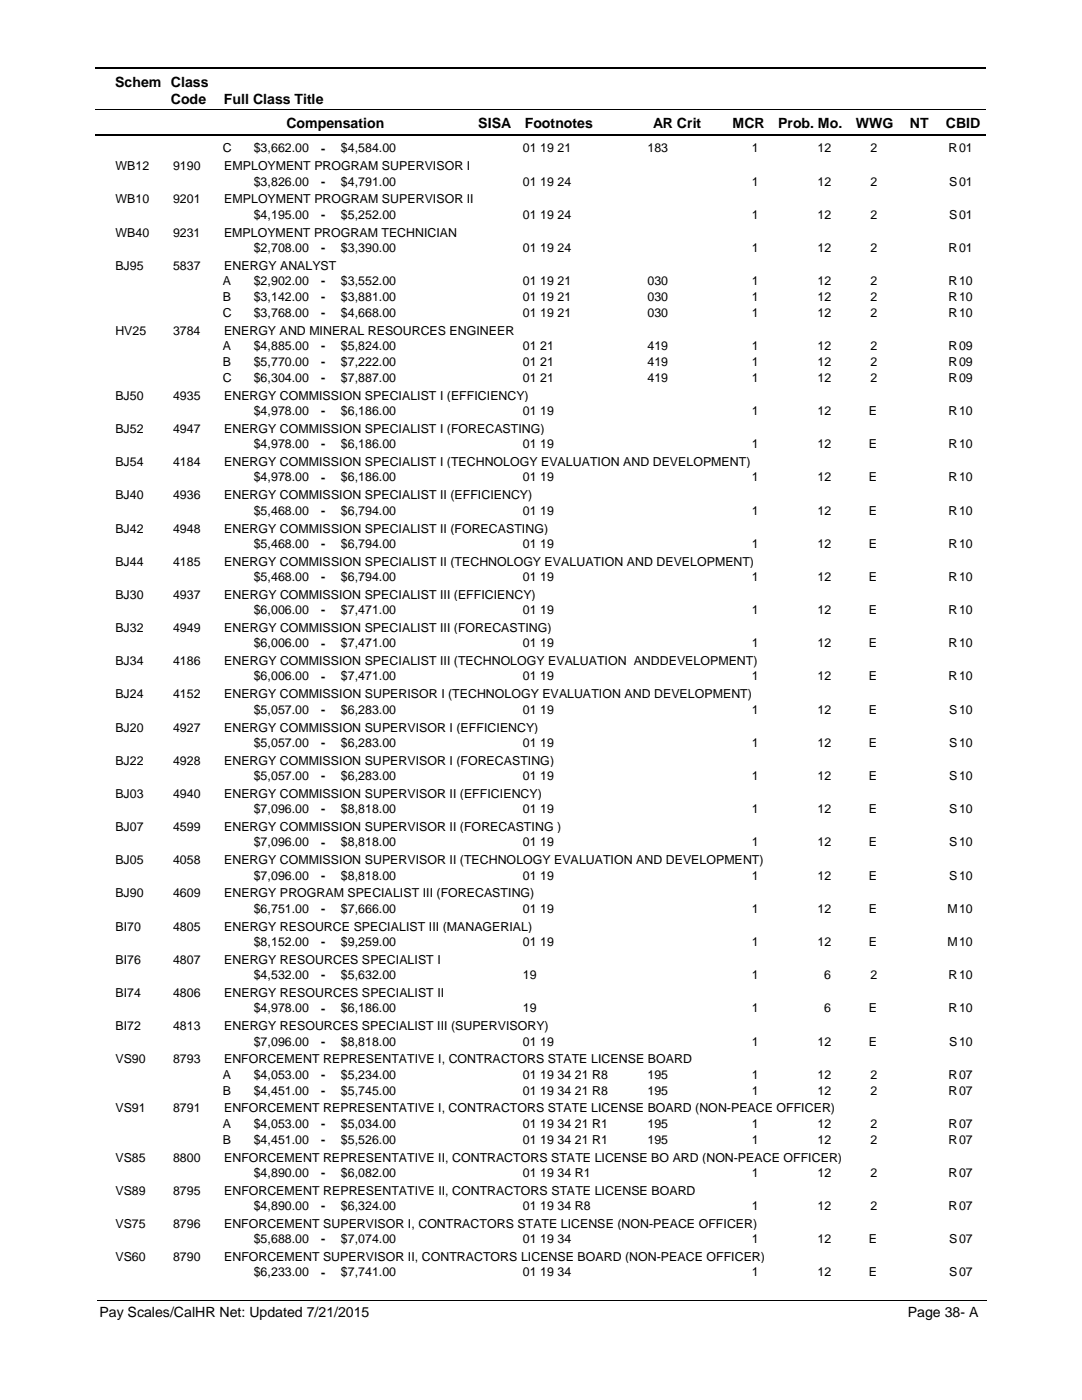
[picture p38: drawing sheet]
<svg xmlns="http://www.w3.org/2000/svg" width="216mm" height="279mm" viewBox="0 0 216 279" stroke-linecap="round" stroke-linejoin="round" font-family="sans-serif">
<defs><g id="words">
<g font-size="2.8">
<text x="23" y="17.3">Schem Class</text>
<text x="34.1" y="20.7">Code</text>
<text x="44.7" y="20.7">Full Class Title</text>
<text x="57.2" y="25.6">Compensation</text>
<text x="95.4" y="25.6">SISA</text>
<text x="104.7" y="25.6">Footnotes</text>
<text x="130.3" y="25.6">AR Crit</text>
<text x="146.2" y="25.6">MCR</text>
<text x="155.3" y="25.6">Prob. Mo.</text>
<text x="170.8" y="25.6">WWG</text>
<text x="181.5" y="25.6">NT</text>
<text x="188.7" y="25.6">CBID</text>
<text x="19.9" y="262.9">Pay Scales/CalHR Net: Updated 7/21/2015</text>
<text x="181.1" y="262.9">Page 38- A</text>
</g>
<g font-size="2.5">
<text x="23" y="34">WB12</text>
<text x="34.5" y="34">9190</text>
<text x="44.5" y="30.4">C</text>
<text x="44.7" y="34">EMPLOYMENT PROGRAM SUPERVISOR I</text>
<text x="50.6" y="30.4">$3,662.00</text>
<text x="64.1" y="30.4">-</text>
<text x="68" y="30.4">$4,584.00</text>
<text x="104.3" y="30.4">01 19 21</text>
<text x="129.2" y="30.4">183</text>
<text x="150" y="30.4">1</text>
<text x="163.1" y="30.4">12</text>
<text x="173.7" y="30.4">2</text>
<text x="189.3" y="30.4">R</text>
<text x="191.4" y="30.4">01</text>
<text x="23" y="40.6">WB10</text>
<text x="34.5" y="40.6">9201</text>
<text x="44.7" y="40.6">EMPLOYMENT PROGRAM SUPERVISOR II</text>
<text x="50.6" y="37">$3,826.00</text>
<text x="64.1" y="37.1">-</text>
<text x="68" y="37">$4,791.00</text>
<text x="104.3" y="37">01 19 24</text>
<text x="150" y="37">1</text>
<text x="163.1" y="37">12</text>
<text x="173.7" y="37">2</text>
<text x="189.4" y="37">S</text>
<text x="191.4" y="37">01</text>
<text x="23" y="47.2">WB40</text>
<text x="34.5" y="47.2">9231</text>
<text x="44.7" y="47.2">EMPLOYMENT PROGRAM TECHNICIAN</text>
<text x="50.6" y="43.6">$4,195.00</text>
<text x="64.1" y="43.7">-</text>
<text x="68" y="43.6">$5,252.00</text>
<text x="104.3" y="43.6">01 19 24</text>
<text x="150" y="43.6">1</text>
<text x="163.1" y="43.6">12</text>
<text x="173.7" y="43.6">2</text>
<text x="189.4" y="43.6">S</text>
<text x="191.4" y="43.6">01</text>
<text x="23" y="53.9">BJ95</text>
<text x="34.5" y="53.9">5837</text>
<text x="44.7" y="53.9">ENERGY ANALYST</text>
<text x="50.6" y="50.3">$2,708.00</text>
<text x="64.1" y="50.3">-</text>
<text x="68" y="50.3">$3,390.00</text>
<text x="104.3" y="50.3">01 19 24</text>
<text x="150" y="50.3">1</text>
<text x="163.1" y="50.3">12</text>
<text x="173.7" y="50.3">2</text>
<text x="189.3" y="50.3">R</text>
<text x="191.4" y="50.3">01</text>
<text x="44.5" y="56.9">A</text>
<text x="50.6" y="56.9">$2,902.00</text>
<text x="64.1" y="56.9">-</text>
<text x="68" y="56.9">$3,552.00</text>
<text x="104.3" y="56.9">01 19 21</text>
<text x="129.2" y="56.9">030</text>
<text x="150" y="56.9">1</text>
<text x="163.1" y="56.9">12</text>
<text x="173.7" y="56.9">2</text>
<text x="189.3" y="56.9">R</text>
<text x="191.4" y="56.9">10</text>
<text x="44.5" y="60.1">B</text>
<text x="44.5" y="63.2">C</text>
<text x="50.6" y="60.1">$3,142.00</text>
<text x="50.6" y="63.2">$3,768.00</text>
<text x="64.1" y="60.1">-</text>
<text x="64.1" y="63.3">-</text>
<text x="68" y="60.1">$3,881.00</text>
<text x="68" y="63.2">$4,668.00</text>
<text x="104.3" y="60.1">01 19 21</text>
<text x="104.3" y="63.2">01 19 21</text>
<text x="129.2" y="60.1">030</text>
<text x="129.2" y="63.2">030</text>
<text x="150" y="60.1">1</text>
<text x="150" y="63.2">1</text>
<text x="163.1" y="60.1">12</text>
<text x="163.1" y="63.2">12</text>
<text x="173.7" y="60.1">2</text>
<text x="173.7" y="63.2">2</text>
<text x="189.3" y="60.1">R</text>
<text x="189.3" y="63.2">R</text>
<text x="191.4" y="60.1">10</text>
<text x="191.4" y="63.2">10</text>
<text x="23" y="66.8">HV25</text>
<text x="34.5" y="66.8">3784</text>
<text x="44.5" y="69.9">A</text>
<text x="44.7" y="66.8">ENERGY AND MINERAL RESOURCES ENGINEER</text>
<text x="50.6" y="69.8">$4,885.00</text>
<text x="64.1" y="69.9">-</text>
<text x="68" y="69.8">$5,824.00</text>
<text x="104.3" y="69.8">01 21</text>
<text x="129.2" y="69.8">419</text>
<text x="150" y="69.8">1</text>
<text x="163.1" y="69.8">12</text>
<text x="173.7" y="69.8">2</text>
<text x="189.3" y="69.8">R</text>
<text x="191.4" y="69.8">09</text>
<text x="44.5" y="73">B</text>
<text x="44.5" y="76.2">C</text>
<text x="50.6" y="73">$5,770.00</text>
<text x="50.6" y="76.2">$6,304.00</text>
<text x="64.1" y="73">-</text>
<text x="64.1" y="76.2">-</text>
<text x="68" y="76.2">$7,887.00</text>
<text x="68" y="73">$7,222.00</text>
<text x="104.3" y="76.2">01 21</text>
<text x="104.3" y="73">01 21</text>
<text x="129.2" y="76.2">419</text>
<text x="129.2" y="73">419</text>
<text x="150" y="73">1</text>
<text x="150" y="76.2">1</text>
<text x="163.1" y="73">12</text>
<text x="163.1" y="76.2">12</text>
<text x="173.7" y="76.2">2</text>
<text x="173.7" y="73">2</text>
<text x="189.3" y="73">R</text>
<text x="189.3" y="76.2">R</text>
<text x="191.4" y="73">09</text>
<text x="191.4" y="76.2">09</text>
<text x="23" y="79.8">BJ50</text>
<text x="34.5" y="79.8">4935</text>
<text x="44.7" y="79.8">ENERGY COMMISSION SPECIALIST I (EFFICIENCY)</text>
<text x="50.6" y="82.8">$4,978.00</text>
<text x="64.1" y="82.9">-</text>
<text x="68" y="82.8">$6,186.00</text>
<text x="104.3" y="82.8">01 19</text>
<text x="150" y="82.8">1</text>
<text x="163.1" y="82.8">12</text>
<text x="173.4" y="82.8">E</text>
<text x="189.3" y="82.8">R</text>
<text x="191.4" y="82.8">10</text>
<text x="23" y="86.4">BJ52</text>
<text x="34.5" y="86.4">4947</text>
<text x="44.7" y="86.4">ENERGY COMMISSION SPECIALIST I (FORECASTING)</text>
<text x="50.6" y="89.5">$4,978.00</text>
<text x="64.1" y="89.5">-</text>
<text x="68" y="89.5">$6,186.00</text>
<text x="104.3" y="89.5">01 19</text>
<text x="150" y="89.5">1</text>
<text x="163.1" y="89.5">12</text>
<text x="173.4" y="89.5">E</text>
<text x="189.3" y="89.5">R</text>
<text x="191.4" y="89.5">10</text>
<text x="23" y="93">BJ54</text>
<text x="34.5" y="93">4184</text>
<text x="44.7" y="93">ENERGY COMMISSION SPECIALIST I (TECHNOLOGY EVALUATION AND DEVELOPMENT)</text>
<text x="23" y="99.6">BJ40</text>
<text x="34.5" y="99.6">4936</text>
<text x="44.7" y="99.6">ENERGY COMMISSION SPECIALIST II (EFFICIENCY)</text>
<text x="50.6" y="96.1">$4,978.00</text>
<text x="64.1" y="96.1">-</text>
<text x="68" y="96.1">$6,186.00</text>
<text x="104.3" y="96.1">01 19</text>
<text x="150" y="96.1">1</text>
<text x="163.1" y="96.1">12</text>
<text x="173.4" y="96.1">E</text>
<text x="189.3" y="96.1">R</text>
<text x="191.4" y="96.1">10</text>
<text x="23" y="106.3">BJ42</text>
<text x="34.5" y="106.3">4948</text>
<text x="44.7" y="106.3">ENERGY COMMISSION SPECIALIST II (FORECASTING)</text>
<text x="50.6" y="102.7">$5,468.00</text>
<text x="64.1" y="102.7">-</text>
<text x="68" y="102.7">$6,794.00</text>
<text x="104.3" y="102.7">01 19</text>
<text x="150" y="102.7">1</text>
<text x="163.1" y="102.7">12</text>
<text x="173.4" y="102.7">E</text>
<text x="189.3" y="102.7">R</text>
<text x="191.4" y="102.7">10</text>
<text x="23" y="112.9">BJ44</text>
<text x="34.5" y="112.9">4185</text>
<text x="44.7" y="112.9">ENERGY COMMISSION SPECIALIST II (TECHNOLOGY EVALUATION AND DEVELOPMENT)</text>
<text x="50.6" y="109.3">$5,468.00</text>
<text x="64.1" y="109.3">-</text>
<text x="68" y="109.3">$6,794.00</text>
<text x="104.3" y="109.3">01 19</text>
<text x="150" y="109.3">1</text>
<text x="163.1" y="109.3">12</text>
<text x="173.4" y="109.3">E</text>
<text x="189.3" y="109.3">R</text>
<text x="191.4" y="109.3">10</text>
<text x="23" y="119.5">BJ30</text>
<text x="34.5" y="119.5">4937</text>
<text x="44.7" y="119.5">ENERGY COMMISSION SPECIALIST III (EFFICIENCY)</text>
<text x="50.6" y="115.9">$5,468.00</text>
<text x="64.1" y="116">-</text>
<text x="68" y="115.9">$6,794.00</text>
<text x="104.3" y="115.9">01 19</text>
<text x="150" y="115.9">1</text>
<text x="163.1" y="115.9">12</text>
<text x="173.4" y="115.9">E</text>
<text x="189.3" y="115.9">R</text>
<text x="191.4" y="115.9">10</text>
<text x="50.6" y="122.6">$6,006.00</text>
<text x="64.1" y="122.6">-</text>
<text x="68" y="122.6">$7,471.00</text>
<text x="104.3" y="122.6">01 19</text>
<text x="150" y="122.6">1</text>
<text x="163.1" y="122.6">12</text>
<text x="173.4" y="122.6">E</text>
<text x="189.3" y="122.6">R</text>
<text x="191.4" y="122.6">10</text>
<text x="23" y="126.2">BJ32</text>
<text x="34.5" y="126.2">4949</text>
<text x="44.7" y="126.2">ENERGY COMMISSION SPECIALIST III (FORECASTING)</text>
<text x="50.6" y="129.2">$6,006.00</text>
<text x="64.1" y="129.2">-</text>
<text x="68" y="129.2">$7,471.00</text>
<text x="104.3" y="129.2">01 19</text>
<text x="150" y="129.2">1</text>
<text x="163.1" y="129.2">12</text>
<text x="173.4" y="129.2">E</text>
<text x="189.3" y="129.2">R</text>
<text x="191.4" y="129.2">10</text>
<text x="23" y="132.8">BJ34</text>
<text x="34.5" y="132.8">4186</text>
<text x="44.7" y="132.8">ENERGY COMMISSION SPECIALIST III (TECHNOLOGY EVALUATION ANDDEVELOPMENT)</text>
<text x="50.6" y="135.8">$6,006.00</text>
<text x="64.1" y="135.8">-</text>
<text x="68" y="135.8">$7,471.00</text>
<text x="104.3" y="135.8">01 19</text>
<text x="150" y="135.8">1</text>
<text x="163.1" y="135.8">12</text>
<text x="173.4" y="135.8">E</text>
<text x="189.3" y="135.8">R</text>
<text x="191.4" y="135.8">10</text>
<text x="23" y="139.4">BJ24</text>
<text x="34.5" y="139.4">4152</text>
<text x="44.7" y="139.4">ENERGY COMMISSION SUPERISOR I (TECHNOLOGY EVALUATION AND DEVELOPMENT)</text>
<text x="50.6" y="142.4">$5,057.00</text>
<text x="64.1" y="142.5">-</text>
<text x="68" y="142.4">$6,283.00</text>
<text x="104.3" y="142.4">01 19</text>
<text x="150" y="142.4">1</text>
<text x="163.1" y="142.4">12</text>
<text x="173.4" y="142.4">E</text>
<text x="189.4" y="142.4">S</text>
<text x="191.4" y="142.4">10</text>
<text x="23" y="146">BJ20</text>
<text x="34.5" y="146">4927</text>
<text x="44.7" y="146">ENERGY COMMISSION SUPERVISOR I (EFFICIENCY)</text>
<text x="50.6" y="149.1">$5,057.00</text>
<text x="64.1" y="149.1">-</text>
<text x="68" y="149.1">$6,283.00</text>
<text x="104.3" y="149.1">01 19</text>
<text x="150" y="149.1">1</text>
<text x="163.1" y="149.1">12</text>
<text x="173.4" y="149.1">E</text>
<text x="189.4" y="149.1">S</text>
<text x="191.4" y="149.1">10</text>
<text x="23" y="152.6">BJ22</text>
<text x="34.5" y="152.6">4928</text>
<text x="44.7" y="152.6">ENERGY COMMISSION SUPERVISOR I (FORECASTING)</text>
<text x="50.6" y="155.7">$5,057.00</text>
<text x="64.1" y="155.7">-</text>
<text x="68" y="155.7">$6,283.00</text>
<text x="104.3" y="155.7">01 19</text>
<text x="150" y="155.7">1</text>
<text x="163.1" y="155.7">12</text>
<text x="173.4" y="155.7">E</text>
<text x="189.4" y="155.7">S</text>
<text x="191.4" y="155.7">10</text>
<text x="23" y="159.2">BJ03</text>
<text x="34.5" y="159.2">4940</text>
<text x="44.7" y="159.2">ENERGY COMMISSION SUPERVISOR II (EFFICIENCY)</text>
<text x="23" y="165.9">BJ07</text>
<text x="34.5" y="165.9">4599</text>
<text x="44.7" y="165.9">ENERGY COMMISSION SUPERVISOR II (FORECASTING )</text>
<text x="50.6" y="162.3">$7,096.00</text>
<text x="64.1" y="162.3">-</text>
<text x="68" y="162.3">$8,818.00</text>
<text x="104.3" y="162.3">01 19</text>
<text x="150" y="162.3">1</text>
<text x="163.1" y="162.3">12</text>
<text x="173.4" y="162.3">E</text>
<text x="189.4" y="162.3">S</text>
<text x="191.4" y="162.3">10</text>
<text x="23" y="172.5">BJ05</text>
<text x="34.5" y="172.5">4058</text>
<text x="44.7" y="172.5">ENERGY COMMISSION SUPERVISOR II (TECHNOLOGY EVALUATION AND DEVELOPMENT)</text>
<text x="50.6" y="168.9">$7,096.00</text>
<text x="64.1" y="169">-</text>
<text x="68" y="168.9">$8,818.00</text>
<text x="104.3" y="168.9">01 19</text>
<text x="150" y="168.9">1</text>
<text x="163.1" y="168.9">12</text>
<text x="173.4" y="168.9">E</text>
<text x="189.4" y="168.9">S</text>
<text x="191.4" y="168.9">10</text>
<text x="23" y="179.1">BJ90</text>
<text x="34.5" y="179.1">4609</text>
<text x="44.7" y="179.1">ENERGY PROGRAM SPECIALIST III (FORECASTING)</text>
<text x="50.6" y="175.5">$7,096.00</text>
<text x="64.1" y="175.6">-</text>
<text x="68" y="175.5">$8,818.00</text>
<text x="104.3" y="175.5">01 19</text>
<text x="150" y="175.5">1</text>
<text x="163.1" y="175.5">12</text>
<text x="173.4" y="175.5">E</text>
<text x="189.4" y="175.5">S</text>
<text x="191.4" y="175.5">10</text>
<text x="23" y="185.8">BI70</text>
<text x="34.5" y="185.8">4805</text>
<text x="44.7" y="185.8">ENERGY RESOURCE SPECIALIST III (MANAGERIAL)</text>
<text x="50.6" y="182.2">$6,751.00</text>
<text x="64.1" y="182.2">-</text>
<text x="68" y="182.2">$7,666.00</text>
<text x="104.3" y="182.2">01 19</text>
<text x="150" y="182.2">1</text>
<text x="163.1" y="182.2">12</text>
<text x="173.4" y="182.2">E</text>
<text x="189.1" y="182.2">M</text>
<text x="191.4" y="182.2">10</text>
<text x="50.6" y="188.8">$8,152.00</text>
<text x="64.1" y="188.8">-</text>
<text x="68" y="188.8">$9,259.00</text>
<text x="104.3" y="188.8">01 19</text>
<text x="150" y="188.8">1</text>
<text x="163.1" y="188.8">12</text>
<text x="173.4" y="188.8">E</text>
<text x="189.1" y="188.8">M</text>
<text x="191.4" y="188.8">10</text>
<text x="23" y="192.4">BI76</text>
<text x="34.5" y="192.4">4807</text>
<text x="44.7" y="192.4">ENERGY RESOURCES SPECIALIST I</text>
<text x="50.6" y="195.4">$4,532.00</text>
<text x="64.1" y="195.4">-</text>
<text x="68" y="195.4">$5,632.00</text>
<text x="104.3" y="195.4">19</text>
<text x="150" y="195.4">1</text>
<text x="164.5" y="195.4">6</text>
<text x="173.7" y="195.4">2</text>
<text x="189.3" y="195.4">R</text>
<text x="191.4" y="195.4">10</text>
<text x="23" y="199">BI74</text>
<text x="34.5" y="199">4806</text>
<text x="44.7" y="199">ENERGY RESOURCES SPECIALIST II</text>
<text x="50.6" y="202">$4,978.00</text>
<text x="64.1" y="202.1">-</text>
<text x="68" y="202">$6,186.00</text>
<text x="104.3" y="202">19</text>
<text x="150" y="202">1</text>
<text x="164.5" y="202">6</text>
<text x="173.4" y="202">E</text>
<text x="189.3" y="202">R</text>
<text x="191.4" y="202">10</text>
<text x="23" y="205.6">BI72</text>
<text x="34.5" y="205.6">4813</text>
<text x="44.7" y="205.6">ENERGY RESOURCES SPECIALIST III (SUPERVISORY)</text>
<text x="50.6" y="208.7">$7,096.00</text>
<text x="64.1" y="208.7">-</text>
<text x="68" y="208.7">$8,818.00</text>
<text x="104.3" y="208.7">01 19</text>
<text x="150" y="208.7">1</text>
<text x="163.1" y="208.7">12</text>
<text x="173.4" y="208.7">E</text>
<text x="189.4" y="208.7">S</text>
<text x="191.4" y="208.7">10</text>
<text x="23" y="212.2">VS90</text>
<text x="34.5" y="212.2">8793</text>
<text x="44.5" y="215.3">A</text>
<text x="44.7" y="212.2">ENFORCEMENT REPRESENTATIVE I, CONTRACTORS STATE LICENSE BOARD</text>
<text x="50.6" y="215.3">$4,053.00</text>
<text x="64.1" y="215.3">-</text>
<text x="68" y="215.3">$5,234.00</text>
<text x="104.3" y="215.3">01 19 34 21 R8</text>
<text x="129.2" y="215.3">195</text>
<text x="150" y="215.3">1</text>
<text x="163.1" y="215.3">12</text>
<text x="173.7" y="215.3">2</text>
<text x="189.3" y="215.3">R</text>
<text x="191.4" y="215.3">07</text>
<text x="44.5" y="218.4">B</text>
<text x="50.6" y="218.4">$4,451.00</text>
<text x="64.1" y="218.5">-</text>
<text x="68" y="218.4">$5,745.00</text>
<text x="104.3" y="218.4">01 19 34 21 R8</text>
<text x="129.2" y="218.4">195</text>
<text x="150" y="218.4">1</text>
<text x="163.1" y="218.4">12</text>
<text x="173.7" y="218.4">2</text>
<text x="189.3" y="218.4">R</text>
<text x="191.4" y="218.4">07</text>
<text x="23" y="222">VS91</text>
<text x="34.5" y="222">8791</text>
<text x="44.5" y="225.1">A</text>
<text x="44.7" y="222">ENFORCEMENT REPRESENTATIVE I, CONTRACTORS STATE LICENSE BOARD (NON-PEACE OFFICER)</text>
<text x="50.6" y="225.1">$4,053.00</text>
<text x="64.1" y="225.1">-</text>
<text x="68" y="225.1">$5,034.00</text>
<text x="104.3" y="225.1">01 19 34 21 R1</text>
<text x="129.2" y="225.1">195</text>
<text x="150" y="225.1">1</text>
<text x="163.1" y="225.1">12</text>
<text x="173.7" y="225.1">2</text>
<text x="189.3" y="225.1">R</text>
<text x="191.4" y="225.1">07</text>
<text x="23" y="231.8">VS85</text>
<text x="34.5" y="231.8">8800</text>
<text x="44.5" y="228.3">B</text>
<text x="44.7" y="231.8">ENFORCEMENT REPRESENTATIVE II, CONTRACTORS STATE LICENSE BO ARD (NON-PEACE OFFICER)</text>
<text x="50.6" y="228.3">$4,451.00</text>
<text x="64.1" y="228.3">-</text>
<text x="68" y="228.3">$5,526.00</text>
<text x="104.3" y="228.3">01 19 34 21 R1</text>
<text x="129.2" y="228.3">195</text>
<text x="150" y="228.3">1</text>
<text x="163.1" y="228.3">12</text>
<text x="173.7" y="228.3">2</text>
<text x="189.3" y="228.3">R</text>
<text x="191.4" y="228.3">07</text>
<text x="23" y="238.4">VS89</text>
<text x="34.5" y="238.4">8795</text>
<text x="44.7" y="238.4">ENFORCEMENT REPRESENTATIVE II, CONTRACTORS STATE LICENSE BOARD</text>
<text x="50.6" y="234.9">$4,890.00</text>
<text x="64.1" y="234.9">-</text>
<text x="68" y="234.9">$6,082.00</text>
<text x="104.3" y="234.9">01 19 34 R1</text>
<text x="150" y="234.9">1</text>
<text x="163.1" y="234.9">12</text>
<text x="173.7" y="234.9">2</text>
<text x="189.3" y="234.9">R</text>
<text x="191.4" y="234.9">07</text>
<text x="23" y="245.1">VS75</text>
<text x="34.5" y="245.1">8796</text>
<text x="44.7" y="245.1">ENFORCEMENT SUPERVISOR I, CONTRACTORS STATE LICENSE (NON-PEACE OFFICER)</text>
<text x="50.6" y="241.5">$4,890.00</text>
<text x="64.1" y="241.5">-</text>
<text x="68" y="241.5">$6,324.00</text>
<text x="104.3" y="241.5">01 19 34 R8</text>
<text x="150" y="241.5">1</text>
<text x="163.1" y="241.5">12</text>
<text x="173.7" y="241.5">2</text>
<text x="189.3" y="241.5">R</text>
<text x="191.4" y="241.5">07</text>
<text x="23" y="251.7">VS60</text>
<text x="34.5" y="251.7">8790</text>
<text x="44.7" y="251.7">ENFORCEMENT SUPERVISOR II, CONTRACTORS LICENSE BOARD (NON-PEACE OFFICER)</text>
<text x="50.6" y="248.1">$5,688.00</text>
<text x="64.1" y="248.2">-</text>
<text x="68" y="248.1">$7,074.00</text>
<text x="104.3" y="248.1">01 19 34</text>
<text x="150" y="248.1">1</text>
<text x="163.1" y="248.1">12</text>
<text x="173.4" y="248.1">E</text>
<text x="189.4" y="248.1">S</text>
<text x="191.4" y="248.1">07</text>
<text x="50.6" y="254.7">$6,233.00</text>
<text x="64.1" y="254.8">-</text>
<text x="68" y="254.7">$7,741.00</text>
<text x="104.3" y="254.7">01 19 34</text>
<text x="150" y="254.7">1</text>
<text x="163.1" y="254.7">12</text>
<text x="173.4" y="254.7">E</text>
<text x="189.4" y="254.7">S</text>
<text x="191.4" y="254.7">07</text>
</g>
</g></defs>
<path d="M19 13.5h177.8M19 27h177.8" fill="none" stroke="#000" stroke-width=".36"/>
<path d="M19 21.8h177.8" fill="none" stroke="#000" stroke-width=".2"/>
<g fill="#fff">
<path d="M46.9 27.8h16.3v3h-16.3z"/>
<path d="M191 27.8h4.2v3h-4.2z"/>
<path d="M46.9 34.4h16.3v3h-16.3z"/>
<path d="M191 34.4h4.2v3h-4.2z"/>
<path d="M46.9 41h16.3v3h-16.3z"/>
<path d="M191 41h4.2v3h-4.2z"/>
<path d="M46.9 47.6h16.3v3h-16.3z"/>
<path d="M191 47.6h4.2v3h-4.2z"/>
<path d="M46.9 54.3h16.3v3h-16.3z"/>
<path d="M191 54.3h4.2v3h-4.2z"/>
<path d="M46.9 57.4h16.3v3h-16.3z"/>
<path d="M191 57.4h4.2v3h-4.2z"/>
<path d="M46.9 60.6h16.3v3h-16.3z"/>
<path d="M191 60.6h4.2v3h-4.2z"/>
<path d="M46.9 67.2h16.3v3h-16.3z"/>
<path d="M191 67.2h4.2v3h-4.2z"/>
<path d="M46.9 70.4h16.3v3h-16.3z"/>
<path d="M191 70.4h4.2v3h-4.2z"/>
<path d="M46.9 73.6h16.3v2.9h-16.3z"/>
<path d="M191 73.6h4.2v2.9h-4.2z"/>
<path d="M46.9 80.2h16.3v3h-16.3z"/>
<path d="M191 80.2h4.2v3h-4.2z"/>
<path d="M46.9 86.8h16.3v3h-16.3z"/>
<path d="M191 86.8h4.2v3h-4.2z"/>
<path d="M46.9 93.4h16.3v3h-16.3z"/>
<path d="M191 93.4h4.2v3h-4.2z"/>
<path d="M46.9 100.1h16.3v3h-16.3z"/>
<path d="M191 100.1h4.2v3h-4.2z"/>
<path d="M46.9 106.7h16.3v3h-16.3z"/>
<path d="M191 106.7h4.2v3h-4.2z"/>
<path d="M46.9 113.3h16.3v3h-16.3z"/>
<path d="M191 113.3h4.2v3h-4.2z"/>
<path d="M46.9 120h16.3v2.9h-16.3z"/>
<path d="M191 120h4.2v2.9h-4.2z"/>
<path d="M46.9 126.6h16.3v2.9h-16.3z"/>
<path d="M191 126.6h4.2v2.9h-4.2z"/>
<path d="M46.9 133.2h16.3v2.9h-16.3z"/>
<path d="M191 133.2h4.2v2.9h-4.2z"/>
<path d="M46.9 139.8h16.3v3h-16.3z"/>
<path d="M191 139.8h4.2v3h-4.2z"/>
<path d="M46.9 146.4h16.3v3h-16.3z"/>
<path d="M191 146.4h4.2v3h-4.2z"/>
<path d="M46.9 153h16.3v3h-16.3z"/>
<path d="M191 153h4.2v3h-4.2z"/>
<path d="M46.9 159.7h16.3v3h-16.3z"/>
<path d="M191 159.7h4.2v3h-4.2z"/>
<path d="M46.9 166.3h16.3v3h-16.3z"/>
<path d="M191 166.3h4.2v3h-4.2z"/>
<path d="M46.9 172.9h16.3v3h-16.3z"/>
<path d="M191 172.9h4.2v3h-4.2z"/>
<path d="M46.9 179.6h16.3v2.9h-16.3z"/>
<path d="M191 179.6h4.2v2.9h-4.2z"/>
<path d="M46.9 186.2h16.3v2.9h-16.3z"/>
<path d="M191 186.2h4.2v2.9h-4.2z"/>
<path d="M46.9 192.8h16.3v2.9h-16.3z"/>
<path d="M191 192.8h4.2v2.9h-4.2z"/>
<path d="M46.9 199.4h16.3v3h-16.3z"/>
<path d="M191 199.4h4.2v3h-4.2z"/>
<path d="M46.9 206h16.3v3h-16.3z"/>
<path d="M191 206h4.2v3h-4.2z"/>
<path d="M46.9 212.6h16.3v3h-16.3z"/>
<path d="M191 212.6h4.2v3h-4.2z"/>
<path d="M46.9 215.8h16.3v3h-16.3z"/>
<path d="M191 215.8h4.2v3h-4.2z"/>
<path d="M46.9 222.5h16.3v2.9h-16.3z"/>
<path d="M191 222.5h4.2v2.9h-4.2z"/>
<path d="M46.9 225.6h16.3v3h-16.3z"/>
<path d="M191 225.6h4.2v3h-4.2z"/>
<path d="M46.9 232.2h16.3v3h-16.3z"/>
<path d="M191 232.2h4.2v3h-4.2z"/>
<path d="M46.9 238.9h16.3v2.9h-16.3z"/>
<path d="M191 238.9h4.2v2.9h-4.2z"/>
<path d="M46.9 245.5h16.3v3h-16.3z"/>
<path d="M191 245.5h4.2v3h-4.2z"/>
<path d="M46.9 252.1h16.3v3h-16.3z"/>
<path d="M191 252.1h4.2v3h-4.2z"/>
</g>
<path d="M19.4 259.6h177.4" fill="none" stroke="#000" stroke-width=".2"/>
<use href="#words"/>
</svg>
